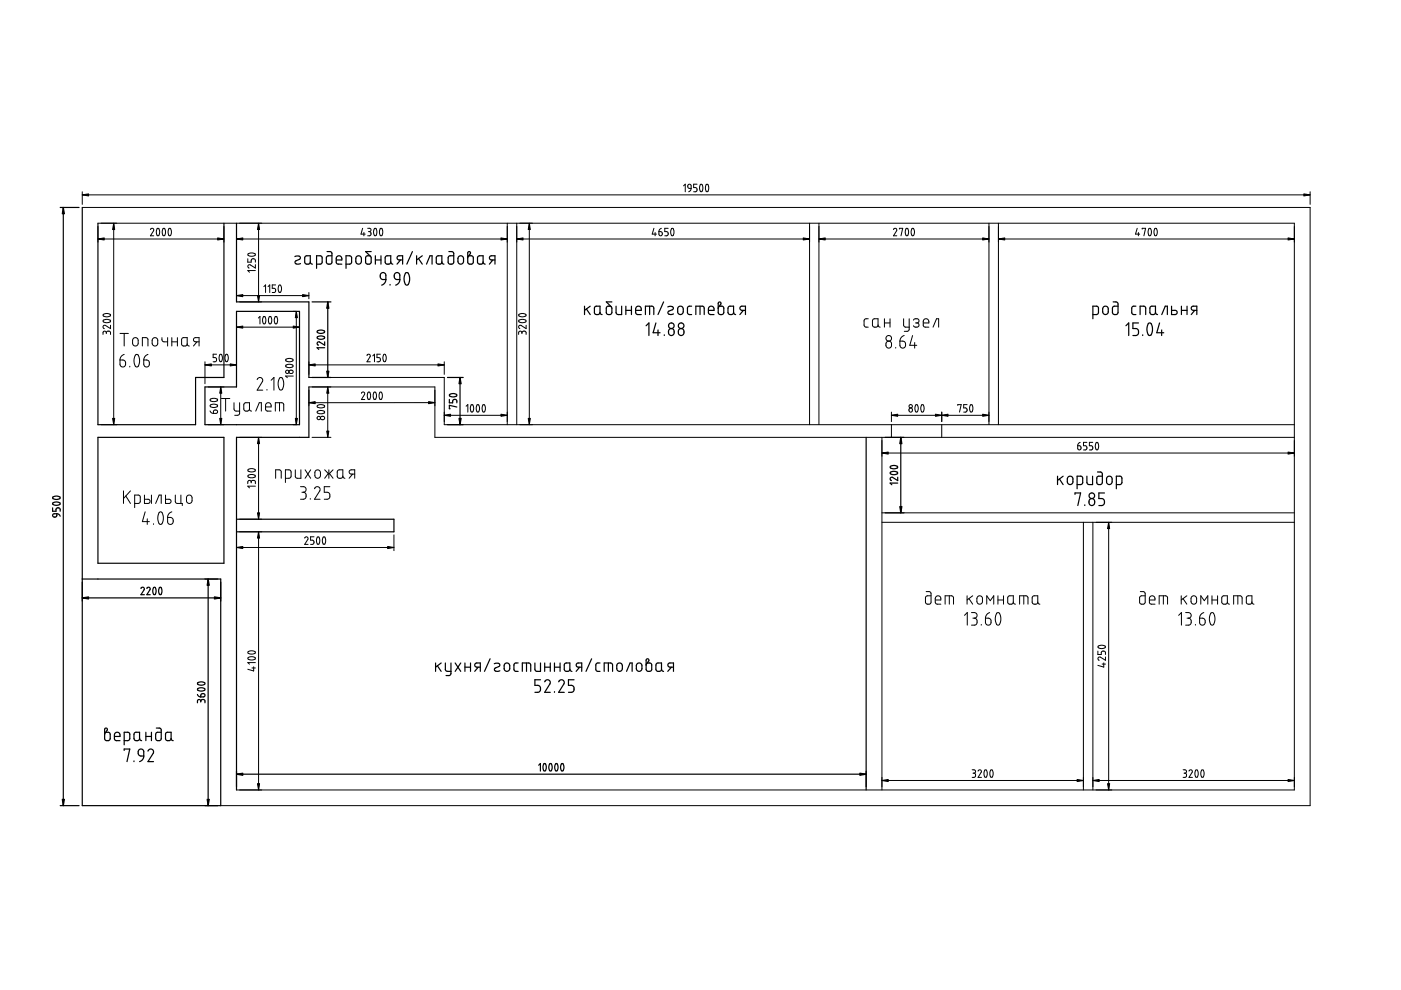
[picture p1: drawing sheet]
<svg xmlns="http://www.w3.org/2000/svg" width="297mm" height="210mm" viewBox="0 0 297 210" stroke-linecap="round" stroke-linejoin="round" font-family="sans-serif">
<g fill="none" stroke="#000" stroke-width=".25">
<path d="M12.8 44h4M13.4 44v126.8M17.4 44v126.8h29.4v-48h-29.4M20.8 47.3v42.7h20.7v-10h6v-32.7M50.1 47.3v16.7h15.4v16M62.5 54.4l.7-.1 .5 .3-.1 .3-1 .5a.59 .59 0 0 0 .3 .6 .59 .59 0 0 0 .7-.1h.1M64.7 54.4l.3-.2h.8v1.5l-.2 .2-.6 .1-.3-.2zM65.8 55.6l.1 .3 .3 .1M67.1 56h.8l.4-.2-.1-1.4-1.1-.2v2.7M69.3 53.3l.8 .1 .3 .3v2.1l-.4 .2-.6-.1-.2-.3v-1.1l.4-.3h.8M71.3 55.1h1.2l-.1-.5-.2-.3h-.6l-.2 .2-.1 1.2 .3 .3h.9M73.4 56h.8l.3-.2v-1.2l-.2-.3-.9-.1v2.7"/>
<path d="M75.6 54.4l.6-.1 .4 .4v.9l-.3 .4h-.5l-.3-.3-.1-1zM77.6 54.4l.7-.2 .4 .3v1.1l-.2 .4h-.6l-.3-.2-.1-1.2zM78.7 53.3h-1.2l1.1 1.1M79.6 55.1h1.2M79.6 54.2v1.8M80.8 54.2v1.8M80.8 58l.5-.2 .4 .2 .1 1.3h-.7l-.3-.2-.2-.8zM81.8 54.4l.2-.2h.8v1.5l-.1 .2-.7 .1-.3-.2zM81.8 59.3l-.2 .7-.7 .5M82.8 55.6l.2 .3 .3 .1M83.8 58l.5-.2 .4 .2 .1 1.3h-.7l-.4-.2-.1-.8zM84.8 59.3l-.3 .7-.6 .5"/>
<path d="M84.9 55.1l-.7 .9M85.4 55.1h-1l-.2-.4v-.3l.3-.2h.9v1.8M86 57.9l.2-.1 .3 .1 .3 .7v.8l-.3 1a.7 .7 0 0 1-.8-.9v-.7zM87.4 53.3l-1.1 2.7M88.3 54.2v1.8M88.7 54.8l.8 1.2M89.5 54.2l-1.2 .9M90.4 56l.8-1.8h.4v1.8M92.6 54.4l.3-.2h.8v1.4l-.2 .3-.6 .1-.4-.2zM93.7 55.6l.1 .2 .3 .2M95.2 53.3l.7 .1 .3 .3v2l-.4 .3-.6-.1-.2-.3 .1-1.1 .3-.3h.8M97.3 54.4l.5-.2 .4 .4 .1 .9-.4 .5h-.5l-.2-.3-.1-1z"/>
<path d="M99.3 54.4l.4-.6a.3 .3 0 0 0-.2-.5 .3 .3 0 0 0-.3 .3v2.2l.3 .2 .7-.1 .2-.2-.1-1.3-.8-.2-.3 .5M101.3 54.4l.3-.2h.8v1.5l-.2 .2-.6 .1-.3-.2zM102.4 55.6l.2 .3 .3 .1M104.5 55.1l-.7 .9M104.9 55.1h-.9l-.2-.4v-.3l.3-.2h.8v1.8M50.1 66h13.4v24h-20v-8h6.6zM66.2 64h4M67.3 70.2l.5-.2h.6a.33 .33 0 0 1 .4 .4 .33 .33 0 0 1-.5 .3l-.7-.1a.3 .3 0 0 1-.3-.1 .3 .3 0 0 1 0-.3zM67.3 71.4l.6-.2 .6 .1a.33 .33 0 0 1 .3 .4 .33 .33 0 0 1-.5 .2h-.7a.31 .31 0 0 1-.3-.2 .31 .31 0 0 1 0-.3zM68.8 72.5v.7l-1-.7a.36 .36 0 0 0-.5 .2 .36 .36 0 0 0 .2 .5M68.8 73.7h-1.6l.4 .4M69.5 64v16"/>
<path d="M82.7 60.3v.2M123.9 64.9v1.8M124.3 65.5l.8 1.2M125.1 64.9l-1.2 .9M126.2 65l1-.1v1.4l-.3 .4h-.6l-.3-.3zM127.2 66.3l.1 .2 .4 .2M128.7 65l.7-.1 .3 .3v1.1l-.3 .4h-.6l-.2-.3-.1-1.1zM129.7 64h-1.2l1.1 1M130.6 64.9v1.4l.4 .4h.8v-1.8M132.7 64.9v1.8M132.7 65.8h1.2M133.9 64.9v1.8"/>
<path d="M134.8 65.8h1.2l-.2-.8-.6-.1-.3 .2-.1 .3v.9l.2 .4h1M136.8 66.7v-1.8l1.6 .1 .2 .3v1.4M137 69.1l.6-.6v2.6M137.7 64.9v1.8M139.1 68.5l-.6 2h1.5M139.5 70v1.1M140.7 64l-1.2 2.7M140.8 71v.1M141.6 65.1l.4-.2 .6 .1a.36 .36 0 0 1 .2 .4 .36 .36 0 0 1-.3 .3l-.7 .3a.47 .47 0 0 0 0 .6 .47 .47 0 0 0 .6 .1l.4-.2M141.9 69.8l.3-.1 .6 .1 .1 .7-.2 .5-.5 .1-.3-.2-.2-.6zM143.8 65.1l.6-.2 .4 .4v1l-.4 .4-.5-.1-.2-.3zM144 69.8l.3-.1 .6 .1 .1 .8-.2 .4-.5 .1-.4-.2-.1-.8z"/>
<path d="M146.6 64.9h-.5l-.3 .4v1.2l.8 .2M147.5 66.7v-1.8h1.5l.2 .1 .1 .3v1.4M148.4 64.9v1.8M150.2 65.8h1.2v-.5l-.2-.3-.5-.1-.4 .3-.1 1.1 .3 .4h.9M152.4 65.1l.4-.6a.3 .3 0 0 0-.2-.5 .3 .3 0 0 0-.3 .3v2.1l.4 .3 .6-.1 .2-.2-.1-1.3-.3-.2h-.5l-.3 .5M154.5 65l1-.1v1.5l-.3 .3h-.6l-.2-.3-.1-1.1zM155.5 66.3l.1 .2 .4 .2M157.6 65.8l-.7 .9M158.1 65.8l-1.1-.1-.1-.3 .1-.3 .2-.2h.9v1.8M231.7 66.7h.8l.3-.2 .1-1.2-.2-.3-1-.1v2.7M233.9 65.1l.6-.2 .4 .4 .1 .9-.5 .5h-.3l-.4-.4v-.9zM236 64l.8 .1 .2 .3v2l-.3 .3-.6-.1-.2-.3v-1.2l.3-.2h.8"/>
<path d="M238.7 69.1l.6-.6v2.6M240.8 64.9h-.5l-.4 .4 .1 1.2 .2 .2h.6M241.4 68.5h-1.2v1.2h.8l.4 .4v.6l-.2 .3-1 .1M241.7 66.7v-1.8h.9l.2 .2 .1 1.6M242.3 71v.1M243.5 68.6l.2-.1 .3 .1 .3 .6v.9l-.2 .9a.52 .52 0 0 1-.7 0 .52 .52 0 0 1-.2-.6v-.9zM243.9 65.1l.2-.2h.9v1.5l-.2 .2-.6 .1-.3-.2zM245 66.3l.1 .2 .3 .2M245.9 68.5l-.6 2h1.4M246.3 70v1.1M246.3 66.7l.8-1.8h.4v1.8M248.4 64.9v1.8h.8l.3-.2 .1-.4-.2-.2-1-.1"/>
<path d="M250.5 65.8h1.2M250.5 64.9v1.8M251.7 64.9v1.8M253.3 65.8l-.7 .9M253.7 65.8l-1-.1-.1-.3 .1-.4 1-.1v1.8M20.8 92.7h26.7v26.7h-26.7zM65.5 82v10.7h-15.4v74.8M66.2 80h4M94.9 90h3.3M94.9 80h3.3M95.3 84.7v.7h.7v-.5l.3-.2 .5 .2 .1 .5M95.3 83.7l.5-.2h.7a.32 .32 0 0 1 .3 .4 .32 .32 0 0 1-.4 .2h-.9z"/>
<path d="M96.9 86.3l-1.6-.4v.8h.1M97.5 80v10M183.6 92.7v74.8M187.7 92.7h4M188.8 98.9l.5-.2h.7a.33 .33 0 0 1 .3 .4 .33 .33 0 0 1-.5 .3l-.7-.1a.3 .3 0 0 1-.3-.1 .3 .3 0 0 1 0-.3zM191 92.7v16M11.2 107.7v.7h.7v-.5l.3-.2 .5 .1 .1 .6M11.2 106.6l.7-.2 .5 .1a.33 .33 0 0 1 .4 .4 .33 .33 0 0 1-.5 .2h-.8a.3 .3 0 0 1-.3-.1 .3 .3 0 0 1 0-.4zM11.2 105.4l.5-.2h.7a.33 .33 0 0 1 .4 .4 .33 .33 0 0 1-.5 .3l-.7-.1a.3 .3 0 0 1-.4-.1 .3 .3 0 0 1 0-.3zM11.2 109l.8-.1v.5l-.1 .2h-.5l-.2-.3zM12 108.9l.5 .2 .3 .4M50.1 110.1h33.4v2.7h-33.4"/>
<path d="M187.7 108.7h4M188.8 100.1l.5-.2 .7 .1a.33 .33 0 0 1 .3 .4 .33 .33 0 0 1-.5 .2h-.7a.3 .3 0 0 1-.3-.1 .3 .3 0 0 1 0-.4zM190.3 101.2v.7l-1.1-.7h-.3a.34 .34 0 0 0-.2 .3 .34 .34 0 0 0 .2 .3l.1 .1M190.3 102.4h-1.6l.4 .4M224.2 101v1.7M224.6 101.6l.8 1.1M225.4 101l-1.2 .9M226.4 101.2l.6-.2 .5 .3v1l-.4 .4h-.4l-.4-.4v-.8zM227.9 104.8v-.3h1.2l-.6 2.7M228.4 102.7h.8l.3-.2 .1-1.2-.2-.3h-1v2.6M230 107v.2M230.4 101l.1 1.4 .4 .3h.7v-1.7"/>
<path d="M231 105.9l.6-.2 .4 .3 .1 .7-.3 .4-.4 .1-.4-.2-.1-.7zM232.7 100.1h.7l.3 .4v2l-.4 .2h-.6l-.2-.3 .1-1.3 .3-.1h.8M234.2 104.5h-1.2v1.2h.8l.4 .6-.2 .7-1 .2M234.8 101.1l.6-.1 .4 .4v.9l-.4 .4h-.5l-.3-.4v-.9zM236.7 102.7h.8l.3-.1 .1-1.2-.3-.4h-.9v2.6M17.4 126.8h29.4M29.9 124.8a.37 .37 0 0 1 .5-.3 .37 .37 0 0 1 .2 .5l-.7 1.1h.7M31.1 124.8a.36 .36 0 0 1 .5-.3 .36 .36 0 0 1 .2 .5l-.7 1.1h.8M32.6 124.6a.53 .53 0 0 1 .5 .7l-.1 .5a.32 .32 0 0 1-.4 .3 .32 .32 0 0 1-.2-.5zM33.8 124.6a.48 .48 0 0 1 .5 .2 .48 .48 0 0 1 0 .5v.4a.33 .33 0 0 1-.4 .4 .33 .33 0 0 1-.2-.5zM44.1 122.8v48M103.9 139.7l-1.2 2.6"/>
<path d="M125.4 139.7l-1.2 2.6M22.3 155.4l.4-.6a.29 .29 0 0 0-.2-.4 .29 .29 0 0 0-.3 .3v2l.3 .3 .7-.1 .2-.2-.2-1.3-.7-.1-.3 .4M24.3 156.1h1.1v-.4l-.2-.3-.5-.1-.4 .2v1.2l.3 .3h.8M26.3 157h.9l.3-.3v-1.1l-.2-.3h-1v2.6M26.3 159.1v-.3h1.2l-.6 2.7M28.5 155.4l.2-.1h.9v1.4l-.2 .3h-.6l-.3-.1zM29.4 159l.6-.2 .4 .2 .1 1.3h-.7l-.3-.2-.2-.4zM29.6 156.6l.1 .3 .3 .1M30.9 156.1h1.2M30.9 155.3v1.7M31.4 159.3l.5-.5 .6 .3v.6l-1.1 1.8h1.2M32.1 155.3v1.7"/>
<path d="M33.1 154.4h.8l.3 .3v2.1l-.4 .2h-.6l-.2-.4 .1-1.2 .2-.1h.9M35.2 155.4l.2-.1h.9v1.3l-.2 .3-.6 .1-.3-.1zM36.3 156.6l.1 .3 .3 .1M41.9 147.2l.2 .4 .5 .2M41.9 144.8l.6-.2h.6a.32 .32 0 0 1 .4 .4 .32 .32 0 0 1-.5 .2h-.9zM42 146l.5-.2 .6 .1a.32 .32 0 0 1 .4 .4 .32 .32 0 0 1-.5 .2h-.8a.29 .29 0 0 1-.3-.2 .29 .29 0 0 1 .1-.3zM42.6 148.7l-.2-.3a.34 .34 0 0 0-.5 .3v.3M42.6 148.7l.1-.3 .5-.1 .2 .2 .1 .5M42.6 148.7v.1M42.6 147.2l.6-.1a.35 .35 0 0 1 .3 .3 .35 .35 0 0 1-.4 .4h-.5zM92.4 140.6v1.7M92.7 141.2l.8 1.1"/>
<path d="M93.5 140.6l-1.1 .9M94.4 140.6l.1 1.6 .3 .1h.8M95.6 140.6v2.3l-.4 .3h-.6M96.5 140.6l1.2 1.7M97.7 140.6l-1.2 1.7M98.6 140.6v1.7M98.6 141.5h1.2M99.8 140.6v1.7M101.4 141.5l-.8 .8M101.8 141.5l-1-.1-.2-.3 .1-.3 .3-.2h.8v1.7M104.8 140.7l.3-.1 .7 .1a.34 .34 0 0 1 .2 .3 .34 .34 0 0 1-.3 .3l-.7 .3a.47 .47 0 0 0 0 .7 .47 .47 0 0 0 .6 0l.4-.1M107 140.8l.6-.2 .4 .3v1.1l-.4 .3h-.4l-.3-.3z"/>
<path d="M109.9 140.6h-.7l-.2 .3 .1 1.3 .8 .1M110.7 142.3v-1.7h1.5l.2 .1 .1 1.6M111.6 140.6v1.7M113.4 140.6v1.4l.4 .3h.8v-1.7M114.6 144.1h-1.2v1.2h.8l.4 .5-.2 .8-.3 .2h-.7M115.5 144.6l.2-.3 .3-.2 .6 .3v.5l-1.1 1.9h1.2M115.5 141.5h1.2M115.5 140.6v1.7M116.7 140.6v1.7M117.6 141.5h1.1M117.6 140.6v1.7M117.6 146.6v.2"/>
<path d="M118.4 144.6l.3-.3 .3-.2 .5 .3 .1 .5-1.2 1.9h1.2M118.7 140.6v1.7M119.7 140.7l.3-.1h.8v1.4l-.2 .3h-.6l-.3-.2zM120.8 141.9l.1 .3 .4 .1M121.7 144.1h-1.2v1.2h.8l.4 .5v.5l-.2 .3-1 .2M122.9 141.5l-.7 .8M123.3 141.5l-1-.1-.1-.4v-.2l.3-.2h.8v1.7M127.2 140.6h-.6l-.3 .3 .1 1.3 .8 .1M128.1 142.3v-1.7l1.6 .1 .2 .3v1.3M129 140.6v1.7M130.9 140.8l.6-.2 .4 .3 .1 .9-.5 .5h-.3l-.4-.3zM132.8 142.3l.8-1.7h.4v1.7"/>
<path d="M135.1 140.8l.5-.2 .5 .3v1l-.4 .4h-.4l-.4-.4v-.8zM137.1 140.7l.5-.6a.3 .3 0 0 0-.2-.4 .3 .3 0 0 0-.4 .3v2l.4 .3 .6-.1 .2-.2-.1-1.2-.3-.2h-.4l-.4 .4M139.2 140.7l1.1-.1v1.4l-.4 .3h-.5l-.3-.3v-1zM140.3 141.9l.1 .4h.3M142.3 141.5l-.7 .8M142.8 141.5l-1-.1-.2-.4v-.2l.4-.2h.8v1.7M12.8 170.8h4M28.4 161.3v.2M30.5 160.3l-.3 .8-.6 .4M50.1 164.1h133.5M114.2 162.2l.4-.3v1.6M115.3 162a.49 .49 0 0 1 .5 .6v.5a.32 .32 0 0 1-.4 .4 .32 .32 0 0 1-.3-.5z"/>
<path d="M116.5 162a.49 .49 0 0 1 .6 .6l-.1 .5a.32 .32 0 0 1-.4 .4 .32 .32 0 0 1-.2-.5zM117.8 162a.49 .49 0 0 1 .5 .6l-.1 .6a.32 .32 0 0 1-.4 .3 .32 .32 0 0 1-.2-.5zM119 161.9a.55 .55 0 0 1 .6 .8l-.1 .5a.32 .32 0 0 1-.4 .3 .32 .32 0 0 1-.2-.5v-.5z"/>
<circle cx="142.3" cy="69.1" r=".6"/>
<circle cx="144.4" cy="69.1" r=".59"/>
<circle cx="231.5" cy="105.1" r=".6"/>
</g>
<g fill="none" stroke="#000" stroke-width=".21">
<path d="M144.9 39.4l.4-.3v1.6M145.9 39.2l.2-.1 .4 .1v.7l-.6-.1zM146.5 39.9l-.1 .5-.4 .3M147.8 39.1h-.7v.7h.4l.3 .3-.1 .5-.6 .1M148.5 39.1a.56 .56 0 0 1 .5 .8v.4a.33 .33 0 0 1-.4 .4 .33 .33 0 0 1-.2-.5l-.1-.5zM149.8 39.1a.63 .63 0 0 1 .5 .9l-.1 .3a.31 .31 0 0 1-.4 .4 .31 .31 0 0 1-.2-.5v-.5zM17.4 44h260.4v126.8h-231M17.4 40.7v2.6M17.4 41.3h260.4M20.8 48v3.3M20.8 50.7h26.7M20.8 47.3h253.6v120.2h-224.3"/>
<path d="M24.1 47.3v42.7M31.9 48.7a.36 .36 0 0 1 .5-.3 .36 .36 0 0 1 .2 .5l-.7 1.1h.7M33.3 48.5a.47 .47 0 0 1 .5 .2 .47 .47 0 0 1 0 .5v.4a.33 .33 0 0 1-.4 .4 .33 .33 0 0 1-.2-.5zM34.6 48.5a.48 .48 0 0 1 .5 .7l-.1 .4a.33 .33 0 0 1-.4 .4 .33 .33 0 0 1-.2-.5zM35.9 48.4h.2l.2 .3v.9a.33 .33 0 0 1-.4 .4 .33 .33 0 0 1-.2-.5l-.1-.5zM47.5 48v3.3M50.1 50.7h57.4M50.1 48v3.3M52.5 54.9v.7h.8v-.5l.3-.2 .5 .1v.6M52.6 53.8l.5-.2 .7 .1a.31 .31 0 0 1 .3 .4 .31 .31 0 0 1-.4 .2h-.8a.29 .29 0 0 1-.3-.1 .29 .29 0 0 1 0-.4zM54.1 56.1v.7l-1.1-.7a.36 .36 0 0 0-.5 .3 .36 .36 0 0 0 .3 .4M54.1 57.4h-1.6l.4 .3"/>
<path d="M54.8 47.3v16.7M76.9 48.4l-.4 1.2h.9M77.2 49.3v.7M78 48.4h.3a.35 .35 0 0 1 .4 .4 .35 .35 0 0 1-.4 .3M78.1 49.1h.2M78.3 49.1l.3 .2 .1 .4-.3 .3h-.4M79.4 48.5a.54 .54 0 0 1 .5 .7l-.1 .4a.33 .33 0 0 1-.4 .4 .33 .33 0 0 1-.2-.5zM80.7 48.4h.2l.2 .3v.9a.33 .33 0 0 1-.4 .4 .33 .33 0 0 1-.2-.5v-.5zM107.5 47.3v42.7M109.6 50.7h62M109.6 47.3v42.7M112.2 47.3v42.7"/>
<path d="M138.6 48.4l-.3 1.2h.9M138.9 49.3v.7M139.7 49.1l.6 .1 .1 .5-.1 .2a.36 .36 0 0 1-.4 .1 .36 .36 0 0 1-.2-.4zM140.2 48.4l-.4 .3-.1 .4M141.7 48.4h-.8v.7h.5l.3 .3-.2 .5-.6 .1M142.4 48.5a.47 .47 0 0 1 .4 .2 .47 .47 0 0 1 .1 .5l-.1 .4a.33 .33 0 0 1-.4 .4 .33 .33 0 0 1-.2-.5zM171.6 47.3v42.7M173.6 50.7h36.1M173.6 47.3v42.7M189.4 48.7a.36 .36 0 0 1 .5-.3 .36 .36 0 0 1 .2 .5l-.7 1.1h.7M190.7 48.6v-.2h.7l-.4 1.6M192.2 48.4h.2l.2 .3v.9a.33 .33 0 0 1-.4 .4 .33 .33 0 0 1-.2-.5l-.1-.5z"/>
<path d="M193.4 48.4h.3l.1 .3v.9a.33 .33 0 0 1-.4 .4 .33 .33 0 0 1-.2-.5v-.6zM209.7 47.3v42.7M211.7 50.7h62.7M211.7 47.3v42.7M241.1 48.4l-.4 1.2h.9M241.4 49.3v.7M242.2 48.6v-.2h.7l-.4 1.6M243.6 48.4l.3 .1 .1 .1 .1 1a.33 .33 0 0 1-.4 .4 .33 .33 0 0 1-.2-.5l-.1-.6zM244.8 48.5a.47 .47 0 0 1 .5 .2 .47 .47 0 0 1 .1 .5l-.1 .4a.33 .33 0 0 1-.4 .4 .33 .33 0 0 1-.2-.5zM277.8 40.7v2.6M21.9 66.7l.6-.2h.6a.31 .31 0 0 1 .3 .4 .31 .31 0 0 1-.4 .2h-.9l-.2-.1zM21.9 67.9l.6-.2 .6 .1a.33 .33 0 0 1 .3 .4 .33 .33 0 0 1-.5 .2l-.7-.1a.27 .27 0 0 1-.3-.1 .27 .27 0 0 1 0-.3z"/>
<path d="M22.5 70.6v-.2a.35 .35 0 0 0-.4-.2 .35 .35 0 0 0-.3 .4v.3M22.5 70.6l.2-.3 .5-.1 .2 .3v.4M22.5 70.6v.1M23.4 69v.7l-1.1-.7h-.3l-.2 .4 .3 .3M25.4 76.3h.7l.4 .3 .1 .7-.2 .4-.5 .1-.4-.3zM25.4 70.7h1.8M26.3 75.1l-.6 .5-.3 .7M26.3 70.7v2.7M27.5 77.7v.1M28.3 71.8l.5-.2 .5 .3v1l-.3 .4h-.6l-.3-.4v-.8zM28.7 75.3l.5-.1 .3 .7 .1 .9-.4 .9a.67 .67 0 0 1-.8-.8v-.8zM30.2 73.4v-1.8h.8l.3 .2 .1 1.6"/>
<path d="M30.5 76.3h.7l.4 .3 .1 .7-.3 .4-.5 .1-.3-.2-.1-.3zM31.4 75.1l-.6 .4-.3 .8M32.4 71.8l.5-.2 .5 .4v.9l-.3 .4h-.5l-.3-.4v-.8zM34.3 71.6l.1 .6 .1 .2 1 .1M35.5 71.6v1.8M36.4 72.5h1.2M36.4 71.6v1.8M37.6 71.6v1.8M38.6 71.7l.3-.1h.8v1.4l-.2 .3-.6 .1-.4-.3zM39.7 72.9l.1 .4 .3 .1M41.8 72.5l-.8 .9M42.2 72.5l-1-.1-.2-.3 .1-.3 .3-.2h.8v1.8"/>
<path d="M43.5 76.7v4.7M43.5 77.4h6.6M45.9 75.1h-.7v.7h.5l.2 .3-.1 .5-.6 .1M46.6 75.2a.51 .51 0 0 1 .6 .7l-.1 .4a.33 .33 0 0 1-.4 .4 .33 .33 0 0 1-.2-.5zM47.9 75.2a.51 .51 0 0 1 .5 .7l-.1 .4a.33 .33 0 0 1-.3 .4 .33 .33 0 0 1-.3-.5zM50.1 62v1.4M50.1 66.7v3.3M50.1 76.7v4.7M50.1 69.4h13.4M50.1 62.7h15.4M50.8 64h4.7M54.8 67.4l.3-.3v1.6"/>
<path d="M55.9 67.1h.2l.2 .3v.9a.33 .33 0 0 1-.4 .4 .33 .33 0 0 1-.2-.5v-.6zM55.9 60.8l.4-.4v1.6M56.8 60.8l.4-.4v1.6M57.1 67.1h.3l.1 .3 .1 .9a.33 .33 0 0 1-.4 .4 .33 .33 0 0 1-.3-.5v-.6zM58.4 67.1a.7 .7 0 0 1 .5 .9l-.1 .3a.33 .33 0 0 1-.4 .4 .33 .33 0 0 1-.2-.5v-.6zM58.4 60.4h-.7v.7h.5l.2 .3-.1 .6h-.6M59.2 60.5a.51 .51 0 0 1 .5 .7l-.1 .5a.33 .33 0 0 1-.4 .3 .33 .33 0 0 1-.2-.5zM60.6 77.5l.6-.3 .6 .1a.32 .32 0 0 1 .3 .4 .32 .32 0 0 1-.4 .2h-.9zM60.6 76.2l.6-.2 .6 .1a.32 .32 0 0 1 .3 .3 .32 .32 0 0 1-.4 .3l-.9-.1zM61.4 78.6l.5-.1a.36 .36 0 0 1 .2 .4 .36 .36 0 0 1-.3 .3h-.3a.35 .35 0 0 1-.1-.6zM62.2 66h.6v24h-.6M62.2 79.7h-1.6l.3 .4"/>
<path d="M63.5 66.7v3.3M65.5 77.4h28.7M65.5 62v1.4M65.5 76.7v2.7M77.8 75.4a.36 .36 0 0 1 .5-.3 .36 .36 0 0 1 .2 .5l-.7 1.1h.7M79 75.5l.4-.4v1.6M80.6 75.1h-.7v.7h.5l.2 .3-.1 .5-.6 .1M81.4 75.2a.51 .51 0 0 1 .5 .7l-.1 .4a.33 .33 0 0 1-.4 .4 .33 .33 0 0 1-.2-.5zM94.2 76.7v2.7M110 67.9l.6-.2 .6 .1a.33 .33 0 0 1 .3 .4 .33 .33 0 0 1-.4 .2l-.9-.1-.2-.1zM110 66.7l.6-.2h.6a.31 .31 0 0 1 .3 .4 .31 .31 0 0 1-.4 .2h-.9l-.2-.1zM110.7 70.6l-.1-.2a.35 .35 0 0 0-.4-.2 .35 .35 0 0 0-.2 .4v.3"/>
<path d="M110.7 70.6l.1-.3 .5-.1 .2 .3v.4M110.7 70.6v.1M111.5 69v.7l-1-.7h-.3l-.2 .4 .2 .3M184.1 67.6h-.6l-.3 .4 .1 1.2 .3 .2h.5M185.1 67.7l1.1-.1v1.4l-.4 .3h-.5l-.3-.3v-1zM186.2 68.9l.1 .3 .3 .2M187.5 67.6v1.8M187.5 68.5h1.2M188 72.6l.3-.3 .6 .3 .1 .7-.3 .4-.4 .1-.3-.2-.2-.3zM188.7 67.6v1.8M189.9 73.7v.1M190.8 72.3h.7l.4 .3 .1 .6-.3 .5-.4 .1-.4-.2z"/>
<path d="M191.6 67.6l.1 1.6 .3 .2h.8M191.7 71.1l-.6 .4-.3 .8M192.8 67.6v2.3l-.4 .3-.7 .1M193.5 71.1l-.6 2.1h1.5M193.7 67.9l.3-.3h.6l.2 .5-.4 .4M193.9 72.6v1.2M194.1 68.5h.3M194.4 68.5l.4 .2-.1 .5-.6 .2-.4-.3M195.7 68.5h1.2v-.5l-.2-.3-.5-.1-.3 .2-.2 1.2 .3 .3 .9 .1M197.8 69.4l.8-1.8h.4v1.8M21.4 90h3.4M44.1 90h3.4"/>
<path d="M44.1 82h3.4M44.5 87.1l.3 .4 .5 .2M44.6 85.9l.5-.2h.7a.32 .32 0 0 1 .3 .4 .32 .32 0 0 1-.4 .3l-.9-.1-.2-.1zM44.6 84.7l.5-.2h.7a.32 .32 0 0 1 .3 .4 .32 .32 0 0 1-.4 .2h-.8l-.3-.1zM45.4 87h.6a.35 .35 0 0 1 .1 .4 .35 .35 0 0 1-.3 .3h-.5zM46.8 82v8M46.9 84.5h1.8M47.8 84.5v2.7M49.6 85.4l.1 1.6 .3 .2h.8M50.8 85.4v2.3l-.3 .3-.7 .1M50.8 92.7h4.7M51.9 85.5l1-.1v1.3l-.3 .4h-.6l-.3-.3v-1z"/>
<path d="M52.7 99.5l.4-.1h.7a.33 .33 0 0 1 .3 .4 .33 .33 0 0 1-.5 .2h-.7a.28 .28 0 0 1-.3-.1 .28 .28 0 0 1 .1-.4zM52.9 86.7l.1 .4 .3 .1M54.2 87.2l.8-1.8h.4v1.8M54.5 80.5l.2-.3 .4-.2 .4 .2 .2 .4-1.2 2.1h1.2M54.8 92.7v17.4M56.3 86.3h1.2v-.5l-.2-.3-.5-.1-.4 .2-.1 1.2 .3 .3 .9 .1M56.6 82.6v.1M57.5 80.6l.6-.6v2.7M58.4 87.2v-1.8h1.4l.3 .2 .1 1.6M59.3 80.2l.2-.2 .4 .2 .3 1-.2 1.1-.4 .4-.3-.1-.3-1v-.7zM59.3 85.4v1.8M62.6 99.6v1.5l.4 .3h.8v-1.8"/>
<path d="M64.7 99.6l1.2 1.8M65.5 80h28.7v10h180.2M65.5 82h26.7v10.7h182.2M65.5 82.7v3.3M65.9 99.6l-1.2 1.8M66.2 92.7h4M66.8 99.9l.6-.3 .3 .1 .2 .4v.9l-.3 .4h-.5l-.3-.4zM67.3 86l.5-.2h.6a.34 .34 0 0 1 .4 .4 .34 .34 0 0 1-.5 .3l-.7-.1a.32 .32 0 0 1-.3-.1 .32 .32 0 0 1 0-.3zM67.3 87.2l.5-.2 .6 .1a.34 .34 0 0 1 .4 .4 .34 .34 0 0 1-.5 .2h-.7a.31 .31 0 0 1-.3-.1 .31 .31 0 0 1 0-.4zM68.8 99.6l.9 .9 .9-.9M69.5 82v10.7M69.7 99.6v1.8"/>
<path d="M71.6 99.7l1.1-.1v1.4l-.3 .4h-.6l-.3-.2v-1.2zM76.6 83.4a.36 .36 0 0 1 .5-.3 .36 .36 0 0 1 .2 .6l-.7 1h.7M78.1 83.2a.62 .62 0 0 1 .5 .8l-.1 .3a.31 .31 0 0 1-.3 .4 .31 .31 0 0 1-.3-.4v-.6zM79.3 83.2a.62 .62 0 0 1 .5 .8v.3a.34 .34 0 0 1-.4 .4 .34 .34 0 0 1-.3-.5v-.5zM80.5 83.2a.52 .52 0 0 1 .6 .7l-.1 .4a.34 .34 0 0 1-.4 .4 .34 .34 0 0 1-.2-.5zM92.2 85.4h-26.7M94.2 88.1h13.3M98.8 86.1l.4-.3v1.6M99.9 85.9a.49 .49 0 0 1 .5 .1 .49 .49 0 0 1 0 .6v.5a.32 .32 0 0 1-.5 .3 .32 .32 0 0 1-.1-.5zM101.1 85.9a.52 .52 0 0 1 .5 .2 .52 .52 0 0 1 .1 .5l-.1 .4a.33 .33 0 0 1-.4 .4 .33 .33 0 0 1-.2-.5zM102.4 85.9a.47 .47 0 0 1 .5 .1 .47 .47 0 0 1 0 .6l-.1 .4a.33 .33 0 0 1-.3 .4 .33 .33 0 0 1-.3-.5zM187 92.7v74.8"/>
<path d="M187 96.1h87.4M189 88.1h20.7M189 87.4v2M189 90v2.7M194.2 85.9a.54 .54 0 0 1 .5 .7l-.1 .5a.32 .32 0 0 1-.4 .3 .32 .32 0 0 1-.2-.5v-.5zM195.4 85.9a.52 .52 0 0 1 .5 .7v.5a.32 .32 0 0 1-.5 .3 .32 .32 0 0 1-.1-.5zM199.7 87.4v2M199.7 90v2.7M203.1 86v-.2h.7l-.4 1.6M205 85.8h-.7v.7l.6 .1 .1 .2-.1 .5-.6 .1M205.8 85.9a.54 .54 0 0 1 .5 .7l-.1 .4a.33 .33 0 0 1-.4 .4 .33 .33 0 0 1-.2-.5zM228.5 94.5l.6 .1 .1 .6a.35 .35 0 0 1-.4 .2 .35 .35 0 0 1-.3-.4z"/>
<path d="M229 93.8l-.4 .2-.1 .5M230.4 93.8h-.7v.7h.5l.2 .3-.1 .5-.6 .1M231.7 93.8h-.7v.7h.4l.3 .3-.2 .5-.5 .1M232.4 93.9a.51 .51 0 0 1 .5 .7v.4a.33 .33 0 0 1-.4 .4 .33 .33 0 0 1-.2-.5zM26.2 104.1v2.6M26.7 105.2l1 1.5M27.7 104.1l-1.5 1.6M28.6 106.7h.7l.4-.2v-1.2l-.2-.3h-.9v2.6M30.6 105v1.7h.9l.3-.2v-.3l-.2-.3h-1M30.8 108.5l-.6 2.1h1.5M31.2 110v1.2M32.1 105v1.7"/>
<path d="M32.6 111v.2M33 106.7l.7-1.7h.5v1.7M33.7 108.7l.3-.2 .3 .1 .3 .8-.1 1.2-.4 .6-.4-.2-.2-.8v-.9zM35.1 105v1.7h.8l.3-.2-.1-.6h-1M35.5 109.7h.7l.4 .2 .1 .7-.3 .5h-.5l-.3-.2zM36.4 108.5l-.6 .5-.3 .7M37.2 105l.1 1.6 .2 .1h1.2v.5M38.4 105v1.7M39.6 105.2l.7-.2 .4 .4v.9l-.4 .4h-.3l-.4-.3zM50.1 113.4v3.4M50.1 116.1h33.4M50.8 110.1h4.7"/>
<path d="M50.8 112.8h4.7M52.6 100.8l.5-.2 .7 .1a.33 .33 0 0 1 .3 .4 .33 .33 0 0 1-.5 .2l-.7-.1a.29 .29 0 0 1-.3-.1 .29 .29 0 0 1 0-.3zM53.3 102.2l-.2-.3a.35 .35 0 0 0-.6 .3v.4M53.3 102.2l.1-.3h.5l.2 .2v.5M53.3 102.2v.2M54.1 103.1h-1.6l.4 .3M54.8 112.8v54.7M58.4 101.4v-1.8h.8l.4 .2v1.6M60.5 101.4h.9l.2-.2 .1-1.1-.2-.4-1-.1v2.7M63.7 103.2h.8l.3 .3v.6l-.5 .3M64 104.4h.3M64.3 104.4l.6 .3v.8l-.4 .3-.8 .1"/>
<path d="M64.6 114.1a.36 .36 0 0 1 .5-.3 .36 .36 0 0 1 .2 .5l-.7 1.1h.7M65.8 105.7v.2M66.6 113.8h-.8v.7h.5l.3 .4-.2 .4-.6 .1M66.7 103.6l.5-.4 .6 .2v.6l-1.1 1.9h1.2M67.3 113.9a.54 .54 0 0 1 .5 .8v.3a.34 .34 0 0 1-.4 .4 .34 .34 0 0 1-.3-.5zM68.5 113.9a.63 .63 0 0 1 .5 .9v.2a.34 .34 0 0 1-.4 .4 .34 .34 0 0 1-.2-.5zM69.6 100.4l-.8 1M69.8 100.4l.8 1M69.9 103.2h-1.2v1.2h.9l.3 .4v.6l-.2 .3-1 .2M72.7 101l.1 .3 .3 .1M74.8 100.5l-.8 .9M75.2 100.5l-1-.1-.2-.3 .1-.3 .2-.2h.9v1.8"/>
<path d="M83.5 113.4v3.4M187 108.7h87.4M187 110.7h87.4M229.7 110.7v56.8M231.7 110.7v56.8M235.1 110.7v56.8M52.6 138.2l.5-.2h.7a.33 .33 0 0 1 .3 .5 .33 .33 0 0 1-.5 .2l-.9-.1-.1-.2zM52.6 139.4l.5-.2 .7 .1a.33 .33 0 0 1 .3 .4 .33 .33 0 0 1-.5 .2h-.7a.29 .29 0 0 1-.3-.1 .29 .29 0 0 1 0-.4zM196.4 125.4l.7 .1 .3 .3v2.1l-.4 .2h-.5l-.3-.4 .1-1.1 .3-.3h.8M198.3 127.2h1.2v-.5l-.3-.3-.4-.1-.4 .3-.1 1.1 .3 .4h.9M200.4 128.1v-1.8l1.6 .1 .2 .3v1.4M201.3 126.3v1.8"/>
<path d="M204.5 130.5l.6-.6v2.6M205 126.3v1.8M205.4 126.9l.8 1.2M206 129.9h.7l.4 .2v.7l-.5 .3M206.2 126.3l-1.2 .9M206.3 131.1h.3M206.6 131.1l.5 .3v.8l-.3 .3h-.8M207.2 126.6l.6-.3 .5 .4v.9l-.3 .4-.5 .1-.3-.3-.1-.9zM208 132.4v.1M208.9 131.1h.8l.3 .2 .1 .8-.2 .3-.5 .1-.3-.1-.2-.4zM209.2 128.1v-1.8l.8 1.1 .7-1.1v1.8M209.8 129.9l-.7 .5-.2 .7"/>
<path d="M211.3 130l.3-.1 .3 .1 .3 .9-.1 1-.4 .6-.4-.1-.3-.8 .1-.9zM211.6 127.2h1.2M211.6 126.3v1.8M212.8 126.3v1.8M213.8 126.5l.2-.2h.8v1.4l-.2 .4h-.6l-.3-.2zM214.8 127.7l.2 .3 .3 .1M216.2 128.1v-1.8l1.6 .1 .2 .3v1.4M217.1 126.3v1.8M218.9 126.5l.3-.2h.8v1.5l-.2 .3h-.6l-.3-.2zM220 127.7l.2 .3 .3 .1M232.8 138v.8h.7v-.5l.3-.3 .5 .1 .1 .7M232.8 137l.6-.2 .6 .1a.33 .33 0 0 1 .4 .4 .33 .33 0 0 1-.5 .2l-.9-.1-.2-.1z"/>
<path d="M234.4 139.3v.7l-1.1-.7-.4 .1a.36 .36 0 0 0 .1 .6M241.8 125.4l.7 .1 .3 .3v2l-.4 .3-.6-.1-.2-.3 .1-1.1 .3-.3h.8M243.7 127.2h1.2v-.5l-.3-.3-.4-.1-.4 .3-.1 1.1 .3 .4h.9M245.8 128.1v-1.8l1.6 .1 .1 .3v1.4M246.7 126.3v1.8M249.9 130.5l.6-.6v2.6M250.4 126.3v1.8M250.8 126.9l.8 1.2M251.4 129.9h.7l.4 .4-.1 .6-.4 .2M251.6 126.3l-1.2 .9M251.7 131.1h.3M252 131.1l.3 .1 .2 .3v.6l-.3 .4h-.8"/>
<path d="M252.7 126.5l.5-.2 .4 .3 .1 1-.3 .5h-.5l-.3-.3-.1-1zM253.4 132.4v.1M254.3 131.1l1.1 .1 .1 .8-.2 .4-.5 .1-.4-.2zM254.6 128.1v-1.8l.7 1.1 .8-1.1v1.8M255.2 129.9l-.6 .4-.3 .8M256.7 130l.5-.1 .4 1-.1 1-.2 .5-.2 .1-.4-.1-.3-.9 .1-.8zM257 127.2h1.1M257 126.3v1.8M258.1 126.3v1.8M259.1 126.5l.3-.2h.8v1.5l-.2 .2-.6 .1-.3-.2zM260.2 127.7l.1 .3 .4 .1M261.6 128.1v-1.8l1.6 .1 .2 .4v1.3"/>
<path d="M262.4 126.3v1.8M264.4 126.5l.2-.2h.8v1.4l-.1 .3-.7 .1-.3-.2zM265.4 127.7l.2 .3 .3 .1M53.4 141.6h.7M53.8 141.4v.9l-1.3-.4M54.1 140.5h-1.6l.4 .3M233.7 140.8h.7M234 140.5v.9l-1.2-.3M187 165.5h42.7M206.1 163.2l.6 .1a.36 .36 0 0 1 .1 .4 .36 .36 0 0 1-.3 .2M206.3 163.9h.2M206.5 163.9l.3 .1v.6l-.2 .2h-.5"/>
<path d="M207.4 163.5l.1-.2a.35 .35 0 0 1 .4 0 .35 .35 0 0 1 .1 .4l-.6 1.1h.7M208.8 163.3a.49 .49 0 0 1 .5 .7v.5a.32 .32 0 0 1-.4 .3 .32 .32 0 0 1-.3-.5zM210 163.3a.49 .49 0 0 1 .6 .7l-.1 .5a.32 .32 0 0 1-.4 .3 .32 .32 0 0 1-.2-.5zM231.7 165.5h42.7M250.8 163.2l.6 .1a.36 .36 0 0 1 .1 .4 .36 .36 0 0 1-.3 .2M251 163.9h.2M251.2 163.9l.3 .1v.6l-.2 .2h-.5M252.1 163.5l.1-.2a.35 .35 0 0 1 .5 0 .35 .35 0 0 1 .1 .4l-.7 1.1h.7M253.5 163.3a.49 .49 0 0 1 .5 .7v.5a.32 .32 0 0 1-.4 .3 .32 .32 0 0 1-.2-.5zM254.8 163.3a.49 .49 0 0 1 .5 .7l-.1 .5a.32 .32 0 0 1-.4 .3 .32 .32 0 0 1-.2-.5z"/>
<circle cx="60.9" cy="78.8" r=".35"/>
<circle cx="188.4" cy="71.7" r=".59"/>
<circle cx="67.6" cy="88.6" r=".36"/>
<circle cx="68.4" cy="88.7" r=".41"/>
<circle cx="193" cy="86.9" r=".41"/>
<circle cx="193.1" cy="86.1" r=".36"/>
</g>
<g fill="#000" stroke="#000" stroke-width=".21">
<path d="M17.4 41.3l1.4-.2v.5zM20.8 50.7l1.3-.3v.5zM24.1 47.3l.2 1.4h-.4zM46.1 50.4l1.4 .3-1.4 .2zM50.1 50.7l1.4-.3v.5zM54.8 47.3l.2 1.4h-.4zM106.2 50.4l1.3 .3-1.3 .2zM109.6 50.7l1.3-.3v.5zM112.2 47.3l.2 1.4h-.4zM170.3 50.4l1.3 .3-1.3 .2zM173.6 50.7l1.4-.3v.5zM208.3 50.4l1.4 .3-1.4 .2z"/>
<path d="M211.7 50.7l1.3-.3v.5zM273.1 50.4l1.3 .3-1.3 .2zM276.4 41.1l1.4 .2-1.4 .3zM43.5 77.4l1.3-.2v.4zM50.1 69.4l1.4-.3v.5zM48.8 77.2l1.3 .2-1.3 .2zM50.1 62.7l1.4-.2v.4zM54.6 62.7h.4l-.2 1.3zM62.8 66l.3 1.4h-.5zM62.2 69.1l1.3 .3-1.3 .2zM65.5 77.4l1.3-.2v.4zM64.2 62.5l1.3 .2-1.3 .2z"/>
<path d="M92.9 77.2l1.3 .2-1.3 .2zM23.9 88.7h.4l-.2 1.3zM46.8 82l.2 1.4h-.4zM46.6 88.7h.4l-.2 1.3zM54.8 92.7l.2 1.4h-.4zM62.6 88.7h.5l-.3 1.3zM65.5 85.4l1.3-.2v.4zM69.5 82l.2 1.4h-.4zM69.3 91.4h.4l-.2 1.3zM90.9 85.2l1.3 .2-1.3 .2zM94.2 88.1l1.3-.3v.5zM106.2 87.8l1.3 .3-1.3 .2z"/>
<path d="M112 88.7h.4l-.2 1.3zM187 96.1l1.3-.3v.5zM189 88.1l1.3-.3v.5zM198.3 87.8l1.4 .3-1.4 .2zM199.7 88.1l1.3-.3v.5zM208.3 87.8l1.4 .3-1.4 .2zM273.1 95.8l1.3 .3-1.3 .2zM50.1 116.1l1.4-.2v.4zM54.6 108.7h.4l-.2 1.4zM54.8 112.8l.2 1.3h-.4zM82.2 115.9l1.3 .2-1.3 .2zM235.1 110.7l.2 1.4h-.5z"/>
<path d="M54.6 166.2h.4l-.2 1.3zM187 165.5l1.3-.2v.4zM228.4 165.3l1.3 .2-1.3 .2zM231.7 165.5l1.3-.2v.4zM234.8 166.2h.5l-.2 1.3zM273.1 165.3l1.3 .2-1.3 .2z"/>
</g>
<g fill="#000" stroke="#000" stroke-width=".25">
<path d="M13.4 44l.3 1.3h-.5zM69.5 64l.2 1.4h-.4zM69.3 78.7h.4l-.2 1.3zM97.5 80l.3 1.4h-.5zM97.3 88.7h.5l-.3 1.3zM191 92.7l.2 1.4h-.4zM190.8 107.4h.4l-.2 1.3zM17.4 126.8l1.4-.2v.4zM44.1 122.8l.3 1.3h-.5zM45.5 126.6l1.3 .2-1.3 .2zM13.2 169.5h.5l-.3 1.3zM43.9 169.5h.5l-.3 1.3z"/>
<path d="M50.1 164.1l1.4-.2v.5zM182.3 163.9l1.3 .2-1.3 .3z"/>
</g>
</svg>
